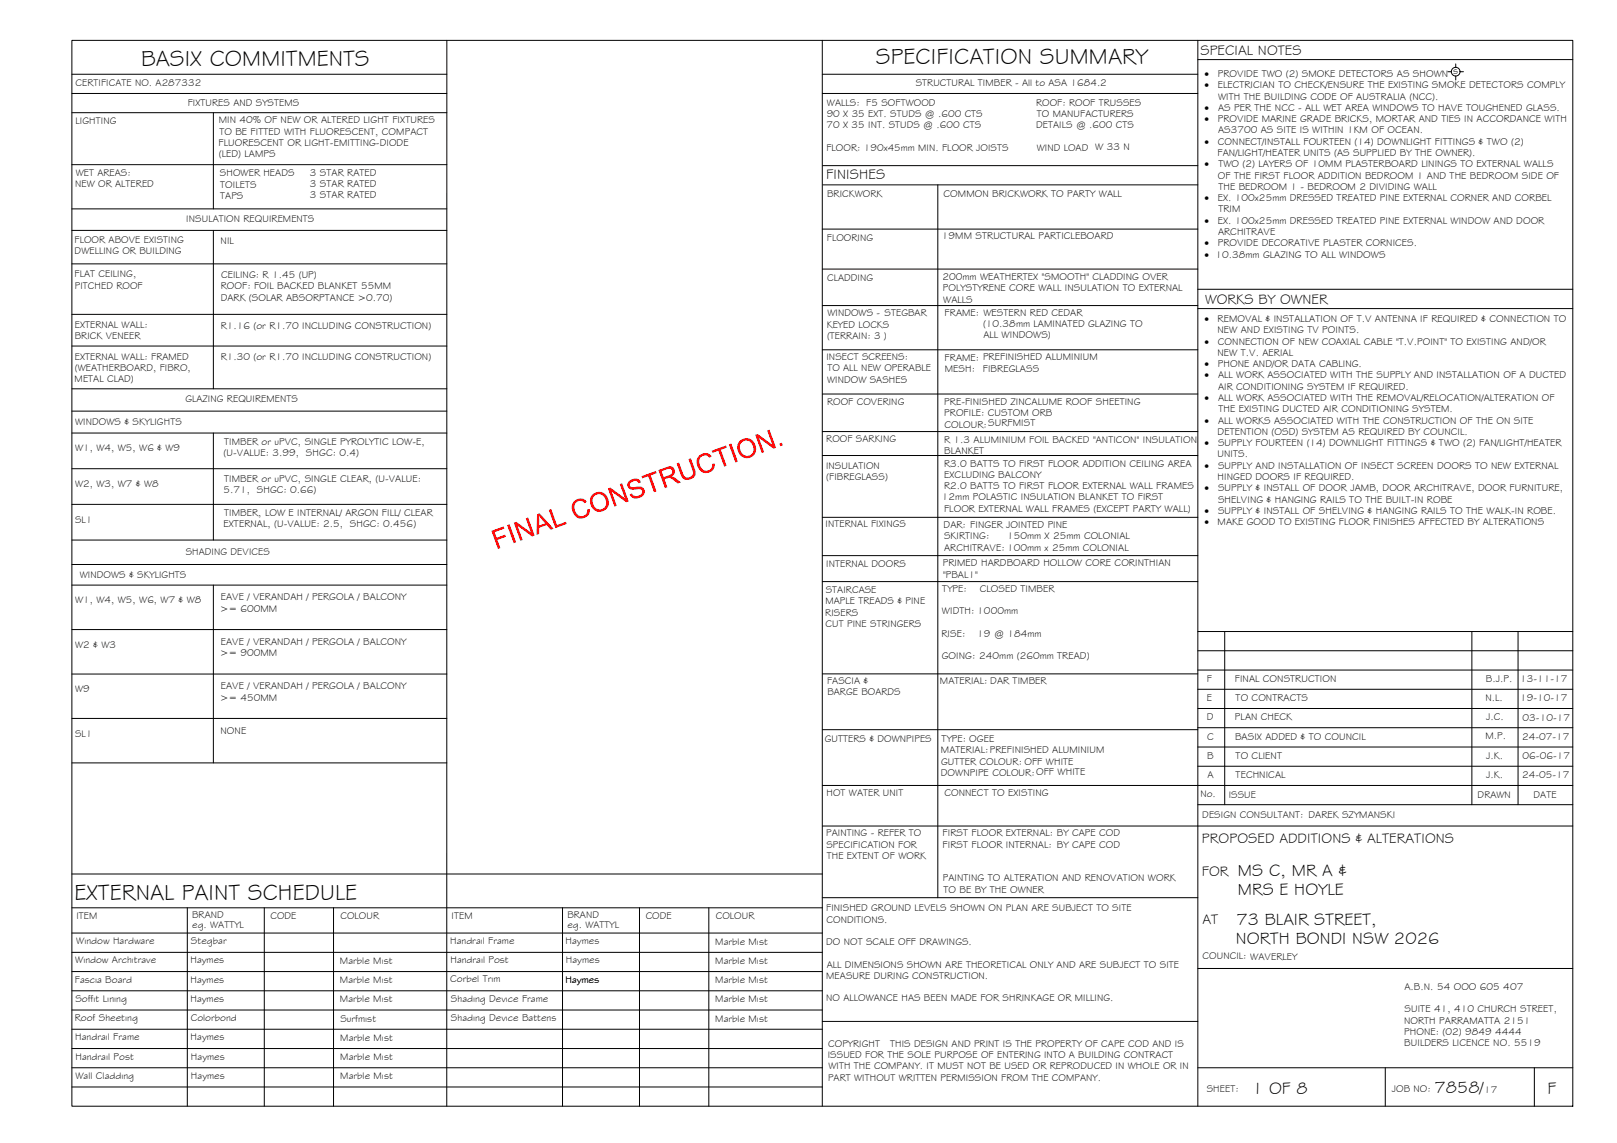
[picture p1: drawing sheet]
<svg xmlns="http://www.w3.org/2000/svg" width="420mm" height="297mm" viewBox="0 0 420 297" stroke-linecap="round" stroke-linejoin="round" font-family="sans-serif">
<defs><g id="words">
<g font-size="5.9">
<text x="36.7" y="17.2">BASIX COMMITMENTS</text>
<text x="227.6" y="16.8">SPECIFICATION SUMMARY</text>
<text x="19.4" y="233.8">EXTERNAL PAINT SCHEDULE</text>
</g>
<g font-size="4.5">
<text x="321.7" y="227.6">MS C, MR A &amp;</text>
<text x="321.7" y="232.7">MRS E HOYLE</text>
<text x="321.1" y="245.4">NORTH BONDI NSW 2026</text>
<text x="321.3" y="240.4">73 BLAIR STREET,</text>
<text x="325.3" y="284.2">1 OF 8</text>
<text x="372.7" y="284.1">7858/</text>
<text x="402.1" y="284.2">F</text>
</g>
<g font-size="3.7">
<text x="311.9" y="14.3">SPECIAL NOTES</text>
<text x="214.7" y="46.6">FINISHES</text>
<text x="313.1" y="79">WORKS BY OWNER</text>
<text x="312.3" y="219.2">PROPOSED ADDITIONS &amp; ALTERATIONS</text>
<text x="312.3" y="227.5">FOR</text>
<text x="312.4" y="240">AT</text>
</g>
<g font-size="2.6">
<text x="19.6" y="22.5">CERTIFICATE NO. A287332</text>
<text x="237.9" y="22.4">STRUCTURAL TIMBER - All to ASA 1684.2</text>
<text x="313" y="20">·</text>
<text x="313" y="22.9">·</text>
<text x="316.4" y="22.9">ELECTRICIAN TO CHECK/ENSURE THE EXISTING SMOKE DETECTORS COMPLY</text>
<text x="316.4" y="20">PROVIDE TWO (2) SMOKE DETECTORS AS SHOWN</text>
<text x="377.6" y="19.2">s</text>
<text x="48.8" y="27.5">FIXTURES AND SYSTEMS</text>
<text x="214.9" y="27.4">WALLS: F5 SOFTWOOD</text>
<text x="269.2" y="27.4">ROOF: ROOF TRUSSES</text>
<text x="313" y="28.8">·</text>
<text x="316.5" y="28.8">AS PER THE NCC - ALL WET AREA WINDOWS TO HAVE TOUGHENED GLASS.</text>
<text x="316.5" y="25.9">WITH THE BUILDING CODE OF AUSTRALIA (NCC).</text>
<text x="19.6" y="32.2">LIGHTING</text>
<text x="56.8" y="32">MIN 40% OF NEW OR ALTERED LIGHT FIXTURES</text>
<text x="57" y="35">TO BE FITTED WITH FLUORESCENT, COMPACT</text>
<text x="214.8" y="33.3">70 X 35 INT. STUDS @ .600 CTS</text>
<text x="214.8" y="30.4">90 X 35 EXT. STUDS @ .600 CTS</text>
<text x="269.2" y="33.3">DETAILS @ .600 CTS</text>
<text x="269.4" y="30.4">TO MANUFACTURERS</text>
<text x="313" y="31.7">·</text>
<text x="316.4" y="31.7">PROVIDE MARINE GRADE BRICKS, MORTAR AND TIES IN ACCORDANCE WITH</text>
<text x="316.5" y="34.7">AS3700 AS SITE IS WITHIN 1KM OF OCEAN.</text>
<text x="56.8" y="37.9">FLUORESCENT OR LIGHT-EMITTING-DIODE</text>
<text x="56.9" y="40.8">(LED) LAMPS</text>
<text x="214.7" y="39.2">FLOOR: 190x45mm MIN. FLOOR JOISTS</text>
<text x="269.4" y="39.2">WIND LOAD W 33 N</text>
<text x="313" y="37.6">·</text>
<text x="316.4" y="40.5">FAN/LIGHT/HEATER UNITS (AS SUPPLIED BY THE OWNER).</text>
<text x="316.5" y="37.6">CONNECT/INSTALL FOURTEEN (14) DOWNLIGHT FITTINGS &amp; TWO (2)</text>
<text x="19.7" y="45.8">WET AREAS:</text>
<text x="57.2" y="45.8">SHOWER HEADS</text>
<text x="80.5" y="45.6">3 STAR RATED</text>
<text x="313" y="43.5">·</text>
<text x="316.5" y="46.4">OF THE FIRST FLOOR ADDITION BEDROOM 1 AND THE BEDROOM SIDE OF</text>
<text x="316.6" y="43.5">TWO (2) LAYERS OF 10MM PLASTERBOARD LININGS TO EXTERNAL WALLS</text>
<text x="19.5" y="48.7">NEW OR ALTERED</text>
<text x="57.2" y="48.7">TOILETS</text>
<text x="57.2" y="51.7">TAPS</text>
<text x="80.5" y="48.6">3 STAR RATED</text>
<text x="80.5" y="51.5">3 STAR RATED</text>
<text x="214.9" y="51.2">BRICKWORK</text>
<text x="245.2" y="51.1">COMMON BRICKWORK TO PARTY WALL</text>
<text x="313" y="52.3">·</text>
<text x="316.4" y="52.3">EX. 100x25mm DRESSED TREATED PINE EXTERNAL CORNER AND CORBEL</text>
<text x="316.6" y="49.3">THE BEDROOM 1 - BEDROOM 2 DIVIDING WALL</text>
<text x="48.4" y="57.8">INSULATION REQUIREMENTS</text>
<text x="313" y="58.1">·</text>
<text x="316.4" y="58.1">EX. 100x25mm DRESSED TREATED PINE EXTERNAL WINDOW AND DOOR</text>
<text x="316.6" y="55.2">TRIM</text>
<text x="19.4" y="63.2">FLOOR ABOVE EXISTING</text>
<text x="57.3" y="63.4">NIL</text>
<text x="214.8" y="62.7">FLOORING</text>
<text x="244.8" y="62.2">19MM STRUCTURAL PARTICLEBOARD</text>
<text x="313" y="64">·</text>
<text x="316.4" y="64">PROVIDE DECORATIVE PLASTER CORNICES.</text>
<text x="316.5" y="61.1">ARCHITRAVE</text>
<text x="19.4" y="66.1">DWELLING OR BUILDING</text>
<text x="313" y="66.9">· 10.38mm GLAZING TO ALL WINDOWS</text>
<text x="19.4" y="72.1">FLAT CEILING,</text>
<text x="19.4" y="75">PITCHED ROOF</text>
<text x="57.3" y="75.2">ROOF: FOIL BACKED BLANKET 55MM</text>
<text x="57.4" y="72.3">CEILING: R 1.45 (UP)</text>
<text x="214.9" y="73.1">CLADDING</text>
<text x="244.9" y="72.8">200mm WEATHERTEX &quot;SMOOTH&quot; CLADDING OVER</text>
<text x="245" y="75.7">POLYSTYRENE CORE WALL INSULATION TO EXTERNAL</text>
<text x="57.3" y="78.2">DARK (SOLAR ABSORPTANCE &gt;0.70)</text>
<text x="215" y="82.2">WINDOWS - STEGBAR</text>
<text x="245.1" y="78.7">WALLS</text>
<text x="245.5" y="82.2">FRAME: WESTERN RED CEDAR</text>
<text x="313" y="83.6">·</text>
<text x="316.4" y="83.6">REMOVAL &amp; INSTALLATION OF T.V ANTENNA IF REQUIRED &amp; CONNECTION TO</text>
<text x="19.4" y="85.2">EXTERNAL WALL:</text>
<text x="19.4" y="88.1">BRICK VENEER</text>
<text x="57.3" y="85.4">R1.16 (or R1.70 INCLUDING CONSTRUCTION)</text>
<text x="214.8" y="85.1">KEYED LOCKS</text>
<text x="214.9" y="88.1">(TERRAIN: 3 )</text>
<text x="255.4" y="85">(10.38mm LAMINATED GLAZING TO</text>
<text x="255.5" y="88">ALL WINDOWS)</text>
<text x="313" y="89.5">·</text>
<text x="316.4" y="86.6">NEW AND EXISTING TV POINTS.</text>
<text x="316.5" y="89.5">CONNECTION OF NEW COAXIAL CABLE &quot;T.V.POINT&quot; TO EXISTING AND/OR</text>
<text x="19.4" y="93.4">EXTERNAL WALL: FRAMED</text>
<text x="57.3" y="93.7">R1.30 (or R1.70 INCLUDING CONSTRUCTION)</text>
<text x="214.7" y="93.6">INSECT SCREENS:</text>
<text x="245.5" y="93.7">FRAME: PREFINISHED ALUMINIUM</text>
<text x="313" y="95.4">·</text>
<text x="316.4" y="92.4">NEW T.V. AERIAL</text>
<text x="316.4" y="95.4">PHONE AND/OR DATA CABLING.</text>
<text x="19.4" y="99.3">METAL CLAD)</text>
<text x="19.4" y="96.4">(WEATHERBOARD, FIBRO,</text>
<text x="214.9" y="99.5">WINDOW SASHES</text>
<text x="215" y="96.5">TO ALL NEW OPERABLE</text>
<text x="245.5" y="96.7">MESH:</text>
<text x="255.4" y="96.6">FIBREGLASS</text>
<text x="313" y="98.3">·</text>
<text x="316.5" y="98.3">ALL WORK ASSOCIATED WITH THE SUPPLY AND INSTALLATION OF A DUCTED</text>
<text x="316.5" y="101.2">AIR CONDITIONING SYSTEM IF REQUIRED.</text>
<text x="48.2" y="104.5">GLAZING REQUIREMENTS</text>
<text x="214.9" y="105.1">ROOF COVERING</text>
<text x="245.3" y="105.3">PRE-FINISHED ZINCALUME ROOF SHEETING</text>
<text x="313" y="104.2">·</text>
<text x="316.5" y="104.2">ALL WORK ASSOCIATED WITH THE REMOVAL/RELOCATION/ALTERATION OF</text>
<text x="316.6" y="107.1">THE EXISTING DUCTED AIR CONDITIONING SYSTEM.</text>
<text x="19.5" y="110.4">WINDOWS &amp; SKYLIGHTS</text>
<text x="245.3" y="108.2">PROFILE: CUSTOM ORB</text>
<text x="245.4" y="111.1">COLOUR:SURFMIST</text>
<text x="313" y="110.1">·</text>
<text x="316.4" y="113">DETENTION (OSD) SYSTEM AS REQUIRED BY COUNCIL.</text>
<text x="316.5" y="110.1">ALL WORKS ASSOCIATED WITH THE CONSTRUCTION OF THE ON SITE</text>
<text x="19.5" y="117.3">W1, W4, W5, W6 &amp; W9</text>
<text x="58.1" y="118.5">(U-VALUE: 3.99, SHGC: 0.4)</text>
<text x="58.3" y="115.5">TIMBER or uPVC, SINGLE PYROLYTIC LOW-E,</text>
<text x="214.7" y="114.9">ROOF SARKING</text>
<text x="245.3" y="115">R 1.3 ALUMINIUM FOIL BACKED &quot;ANTICON&quot; INSULATION</text>
<text x="245.4" y="117.9">BLANKET</text>
<text x="313" y="115.9">·</text>
<text x="316.4" y="118.9">UNITS.</text>
<text x="316.5" y="115.9">SUPPLY FOURTEEN (14) DOWNLIGHT FITTINGS &amp; TWO (2) FAN/LIGHT/HEATER</text>
<text x="58.3" y="125.3">TIMBER or uPVC, SINGLE CLEAR, (U-VALUE:</text>
<text x="214.6" y="121.9">INSULATION</text>
<text x="214.7" y="124.9">(FIBREGLASS)</text>
<text x="245.3" y="121.2">R3.0 BATTS TO FIRST FLOOR ADDITION CEILING AREA</text>
<text x="245.3" y="124.2">EXCLUDING BALCONY</text>
<text x="313" y="121.8">·</text>
<text x="316.4" y="124.7">HINGED DOORS IF REQUIRED.</text>
<text x="316.5" y="121.8">SUPPLY AND INSTALLATION OF INSECT SCREEN DOORS TO NEW EXTERNAL</text>
<text x="19.5" y="126.6">W2, W3, W7 &amp; W8</text>
<text x="58" y="128.2">5.71, SHGC: 0.66)</text>
<text x="244.8" y="130">12mm POLASTIC INSULATION BLANKET TO FIRST</text>
<text x="245.3" y="127.1">R2.0 BATTS TO FIRST FLOOR EXTERNAL WALL FRAMES</text>
<text x="313" y="127.7">·</text>
<text x="316.5" y="127.7">SUPPLY &amp; INSTALL OF DOOR JAMB, DOOR ARCHITRAVE, DOOR FURNITURE,</text>
<text x="316.5" y="130.6">SHELVING &amp; HANGING RAILS TO THE BUILT-IN ROBE</text>
<text x="19.5" y="135.8">SL1</text>
<text x="58.1" y="137">EXTERNAL, (U-VALUE: 2.5, SHGC: 0.456)</text>
<text x="58.3" y="134.1">TIMBER, LOW E INTERNAL/ ARGON FILL/ CLEAR</text>
<text x="214.5" y="137.1">INTERNAL FIXINGS</text>
<text x="245.2" y="137.2">DAR: FINGER JOINTED PINE</text>
<text x="245.3" y="133">FLOOR EXTERNAL WALL FRAMES (EXCEPT PARTY WALL)</text>
<text x="313" y="133.6">·</text>
<text x="313" y="136.5">·</text>
<text x="316.4" y="136.5">MAKE GOOD TO EXISTING FLOOR FINISHES AFFECTED BY ALTERATIONS</text>
<text x="316.5" y="133.6">SUPPLY &amp; INSTALL OF SHELVING &amp; HANGING RAILS TO THE WALK-IN ROBE.</text>
<text x="245.3" y="140.2">SKIRTING:</text>
<text x="245.3" y="143.1">ARCHITRAVE: 100mm x 25mm COLONIAL</text>
<text x="261.7" y="140.2">150mm X 25mm COLONIAL</text>
<text x="48.3" y="144.3">SHADING DEVICES</text>
<text x="214.7" y="147.2">INTERNAL DOORS</text>
<text x="245" y="147.2">PRIMED HARDBOARD HOLLOW CORE CORINTHIAN</text>
<text x="20.7" y="150.2">WINDOWS &amp; SKYLIGHTS</text>
<text x="214.6" y="154.2">STAIRCASE</text>
<text x="244.8" y="153.7">TYPE:</text>
<text x="245" y="150.1">&quot;PBAL1&quot;</text>
<text x="254.6" y="153.7">CLOSED TIMBER</text>
<text x="19.5" y="156.8">W1, W4, W5, W6, W7 &amp; W8</text>
<text x="57.2" y="159">&gt;= 600MM</text>
<text x="57.3" y="156">EAVE / VERANDAH / PERGOLA / BALCONY</text>
<text x="214.4" y="160">RISERS</text>
<text x="214.5" y="157.1">MAPLE TREADS &amp; PINE</text>
<text x="244.8" y="159.6">WIDTH: 1000mm</text>
<text x="57.3" y="167.6">EAVE / VERANDAH / PERGOLA / BALCONY</text>
<text x="214.5" y="163">CUT PINE STRINGERS</text>
<text x="244.6" y="165.4">RISE:</text>
<text x="253.9" y="165.4">19 @ 184mm</text>
<text x="19.5" y="168.4">W2 &amp; W3</text>
<text x="57.2" y="170.5">&gt;= 900MM</text>
<text x="244.7" y="171.3">GOING: 240mm (260mm TREAD)</text>
<text x="19.5" y="179.9">W9</text>
<text x="57.3" y="179.1">EAVE / VERANDAH / PERGOLA / BALCONY</text>
<text x="214.9" y="177.8">FASCIA &amp;</text>
<text x="244.2" y="177.8">MATERIAL: DAR TIMBER</text>
<text x="313.6" y="177.2">F</text>
<text x="320.9" y="177.2">FINAL CONSTRUCTION</text>
<text x="386.1" y="177.1">B.J.P.</text>
<text x="395" y="177.3">13-11-17</text>
<text x="57.2" y="182.1">&gt;= 450MM</text>
<text x="215" y="180.7">BARGE BOARDS</text>
<text x="313.6" y="182.2">E</text>
<text x="321.1" y="182.2">TO CONTRACTS</text>
<text x="386" y="182.1">N.L.</text>
<text x="395" y="182.3">19-10-17</text>
<text x="19.5" y="191.5">SL1</text>
<text x="57.3" y="190.6">NONE</text>
<text x="313.6" y="187.2">D</text>
<text x="320.9" y="187.2">PLAN CHECK</text>
<text x="386.2" y="187.1">J.C.</text>
<text x="395.6" y="187.3">03-10-17</text>
<text x="214.3" y="192.7">GUTTERS &amp; DOWNPIPES</text>
<text x="244.5" y="195.8">MATERIAL:PREFINISHED ALUMINIUM</text>
<text x="244.7" y="192.9">TYPE: OGEE</text>
<text x="313.7" y="197.2">B</text>
<text x="313.7" y="192.2">C</text>
<text x="320.9" y="192.2">BASIX ADDED &amp; TO COUNCIL</text>
<text x="321.1" y="197.2">TO CLIENT</text>
<text x="386" y="192.1">M.P.</text>
<text x="386.2" y="197.1">J.K.</text>
<text x="395.5" y="192.3">24-07-17</text>
<text x="395.6" y="197.3">06-06-17</text>
<text x="244.5" y="201.7">DOWNPIPE COLOUR:OFF WHITE</text>
<text x="244.5" y="198.7">GUTTER COLOUR: OFF WHITE</text>
<text x="313.7" y="202.2">A</text>
<text x="321.1" y="202.2">TECHNICAL</text>
<text x="386.2" y="202.1">J.K.</text>
<text x="395.5" y="202.3">24-05-17</text>
<text x="214.8" y="206.8">HOT WATER UNIT</text>
<text x="245.4" y="207">CONNECT TO EXISTING</text>
<text x="311.9" y="207.1">No.</text>
<text x="319.3" y="207.3">ISSUE</text>
<text x="383.9" y="207.5">DRAWN</text>
<text x="398.5" y="207.4">DATE</text>
<text x="312.4" y="212.6">DESIGN CONSULTANT: DAREK SZYMANSKI</text>
<text x="214.7" y="217.3">PAINTING - REFER TO</text>
<text x="214.7" y="220.3">SPECIFICATION FOR</text>
<text x="244.9" y="217.3">FIRST FLOOR EXTERNAL: BY CAPE COD</text>
<text x="244.9" y="220.3">FIRST FLOOR INTERNAL: BY CAPE COD</text>
<text x="214.8" y="223.2">THE EXTENT OF WORK</text>
<text x="245" y="229">PAINTING TO ALTERATION AND RENOVATION WORK</text>
<text x="245.1" y="232">TO BE BY THE OWNER</text>
<text x="19.8" y="238.9">ITEM</text>
<text x="49.9" y="238.6">BRAND</text>
<text x="70.3" y="238.9">CODE</text>
<text x="88.5" y="238.8">COLOUR</text>
<text x="117.3" y="238.9">ITEM</text>
<text x="147.4" y="238.6">BRAND</text>
<text x="167.8" y="238.9">CODE</text>
<text x="186" y="238.8">COLOUR</text>
<text x="214.7" y="236.8">FINISHED GROUND LEVELS SHOWN ON PLAN ARE SUBJECT TO SITE</text>
<text x="214.8" y="239.7">CONDITIONS.</text>
<text x="19.8" y="245.4">Window Hardware</text>
<text x="49.6" y="245.4">Stegbar</text>
<text x="50" y="241.1">eg. WATTYL</text>
<text x="117" y="245.4">Handrail Frame</text>
<text x="147" y="245.4">Haymes</text>
<text x="147.5" y="241.1">eg. WATTYL</text>
<text x="185.9" y="245.5">Marble Mist</text>
<text x="214.7" y="245.6">DO NOT SCALE OFF DRAWINGS.</text>
<text x="19.5" y="250.3">Window Architrave</text>
<text x="49.5" y="250.4">Haymes</text>
<text x="88.3" y="250.5">Marble Mist</text>
<text x="117" y="250.4">Handrail Post</text>
<text x="147.1" y="250.4">Haymes</text>
<text x="185.9" y="250.5">Marble Mist</text>
<text x="214.8" y="251.5">ALL DIMENSIONS SHOWN ARE THEORETICAL ONLY AND ARE SUBJECT TO SITE</text>
<text x="312.5" y="249.3">COUNCIL: WAVERLEY</text>
<text x="19.5" y="255.3">Fascia Board</text>
<text x="49.5" y="255.4">Haymes</text>
<text x="88.3" y="255.5">Marble Mist</text>
<text x="117" y="255.3">Corbel Trim</text>
<text x="146.9" y="255.4">Haymes</text>
<text x="185.9" y="255.5">Marble Mist</text>
<text x="214.7" y="254.4">MEASURE DURING CONSTRUCTION.</text>
<text x="364.9" y="257.3">A.B.N. 54 OOO 605 407</text>
<text x="19.6" y="260.4">Soffit Lining</text>
<text x="49.5" y="260.4">Haymes</text>
<text x="88.3" y="260.5">Marble Mist</text>
<text x="117.2" y="260.4">Shading Device Frame</text>
<text x="185.9" y="260.5">Marble Mist</text>
<text x="214.7" y="260.3">NO ALLOWANCE HAS BEEN MADE FOR SHRINKAGE OR MILLING.</text>
<text x="364.9" y="263.1">SUITE 41, 410 CHURCH STREET,</text>
<text x="19.4" y="265.4">Roof Sheeting</text>
<text x="49.6" y="265.3">Colorbond</text>
<text x="88.4" y="265.5">Surfmist</text>
<text x="117.2" y="265.4">Shading Device Battens</text>
<text x="185.9" y="265.5">Marble Mist</text>
<text x="364.8" y="266">NORTH PARRAMATTA 2151</text>
<text x="364.9" y="269">PHONE: (02) 9849 4444</text>
<text x="19.5" y="270.4">Handrail Frame</text>
<text x="19.6" y="275.4">Handrail Post</text>
<text x="49.5" y="270.4">Haymes</text>
<text x="49.6" y="275.4">Haymes</text>
<text x="88.4" y="270.5">Marble Mist</text>
<text x="88.4" y="275.5">Marble Mist</text>
<text x="215.1" y="274.9">ISSUED FOR THE SOLE PURPOSE OF ENTERING INTO A BUILDING CONTRACT</text>
<text x="215.2" y="272">COPYRIGHT</text>
<text x="231.3" y="272">THIS DESIGN AND PRINT IS THE PROPERTY OF CAPE COD AND IS</text>
<text x="364.9" y="271.9">BUILDERS LICENCE NO. 5519</text>
<text x="19.6" y="280.4">Wall Cladding</text>
<text x="49.6" y="280.4">Haymes</text>
<text x="88.4" y="280.5">Marble Mist</text>
<text x="215.2" y="280.8">PART WITHOUT WRITTEN PERMISSION FROM THE COMPANY.</text>
<text x="215.3" y="277.9">WITH THE COMPANY. IT MUST NOT BE USED OR REPRODUCED IN WHOLE OR IN</text>
<text x="313.6" y="283.8">SHEET:</text>
<text x="361.7" y="283.9">JOB NO:</text>
<text x="385.6" y="284.1">17</text>
</g>
</g></defs>
<!-- layer: BORDER -->
<g fill="none" stroke="#000" stroke-width=".26">
<path d="M18.7 10.5h390v277h-390zM116.1 10.5v277M213.7 19.3h97.5M213.7 10.5v277M311.2 15.5h97.5M311.2 10.5v277M213.7 24.3h97.5M213.7 59.5h97.5M213.8 48h97.4M213.8 43h97.4M243.7 48v185.3M213.7 79.4h97.5"/>
<path d="M213.7 69.9h97.5M311.2 75.2h97.5M213.7 90.9h97.5M311.2 80.2h97.5M213.7 112.2h97.5M213.7 102.4h97.5M213.7 118.4h97.5M213.7 134.4h97.5M213.7 144.4h97.5M213.7 151.1h97.5M213.7 175.1h97.5M311.2 179.1h97.5"/>
<path d="M311.2 174.1h97.5M311.2 169.1h97.5M311.2 164.1h97.5M318.2 164.1v45M382.4 164.1v45M394.4 164.1v45M213.7 189.6h97.5M311.2 199.1h97.5M311.2 194.1h97.5M311.2 189.1h97.5M311.2 184.1h97.5M213.7 204.1h195"/>
<path d="M213.7 214.7h195M311.2 209.1h97.5M18.7 227.1h195M18.7 235.9h195M48.7 235.9v51.6M68.7 235.9v51.6M86.7 235.9v51.6M146.2 235.9v51.6M166.2 235.9v51.6M184.2 235.9v51.6M213.7 233.3h97.5M18.7 242.5h195"/>
<path d="M18.7 247.5h195M18.7 252.5h195M18.7 257.5h195M311.2 251.7h97.5M18.7 277.5h195M18.7 262.5h195M18.7 267.5h195M18.7 272.5h195M213.7 265.4h97.5M311.2 277.5h97.5M359.9 277.5v10M398.7 277.5v10"/>
<path d="M18.7 282.5h195"/>
</g>
<!-- layer: BASIX -->
<g fill="none" stroke="#000" stroke-width=".26">
<path d="M18.7 19.3h97.4M18.7 24.3h97.4M18.7 29.3h97.4M55.4 29.3v25M18.7 42.8h97.4M18.7 54.3h97.4M18.7 59.9h97.4M55.4 59.9v41.1M18.7 68.6h97.4M18.7 81.7h97.4M18.7 89.9h97.4M18.7 106.8h97.4"/>
<path d="M18.7 112.5h97.4M18.7 101h97.4M55.4 112.5v27.8M18.7 121.8h97.4M18.7 131.1h97.4M18.7 146.7h97.4M18.7 152.1h97.4M18.7 140.3h97.4M55.4 152.1v46.2M18.7 163.6h97.4M18.7 175.2h97.4M18.7 198.3h97.4"/>
</g>
<!-- layer: SERVICES -->
<g fill="none" stroke="#000" stroke-width=".26">
<path d="M376.2 18.6h.9M378.3 16.6v.9M378.3 19.8v1M379.4 18.6h.9"/>
<circle cx="378.2" cy="18.6" r="1.13"/>
</g>
<!-- layer: Stamp - Final Construction -->
<g fill="#f00">
<path d="M127.7 138l3.2-1.2 .1 .6-2.5 .9 .5 1.5 2.2-.8 .3 .5-2.3 .8 .8 2.1-.6 .3z"/>
<path d="M131.8 136.5l.6-.3 1.7 4.7-.6 .3z"/>
<path d="M133.5 135.8l.6-.2 3.9 2.8-1.4-3.7 .6-.2 1.7 4.7-.6 .2-3.8-2.8 1.3 3.7-.6 .2z"/>
<path d="M142.6 132.5l.6-.2 1.5 4.2 2.4-.9 .1 .6-2.9 1z"/>
<path d="M149 130.4l.8-.6 1.1-.2 .8 .1 .6 .6 .1 .1-.5 .4-.9-.6-.9 .1-.6 .5-.3 1 .6 1.7 1 .6 1.3-.3 .4-.7 .1-.7 .6-.1-.1 1.2-.6 .7-.9 .5-.8 .1-.7-.2-.7-.6-.6-.9-.2-.8v-1.1z"/>
<path d="M158 127l.6-.3 3.8 2.8-1.4-3.7 .6-.2 1.8 4.7-.7 .2-3.8-2.8 1.3 3.7-.5 .2z"/>
<path d="M163.3 125.2l.9-.6 1.2-.2 .6 .2 .5 .7-.5 .3-.4-.5-.6-.1-1.1 .4a.73 .73 0 0 0-.1 1 .73 .73 0 0 0 1 .2l1.5-.1 .8 .3 .4 1.1-.6 1.1-1.5 .6-.8-.1-.6-.5-.4-.5 .6-.3 .5 .6 1 .1 .8-.4 .4-.7-.4-.6h-2.3l-.7-.2-.5-.9z"/>
<path d="M166.7 123.8l3.7-1.4 .2 .6-1.5 .5 1.5 4.2-.7 .2-1.5-4.1-1.5 .5z"/>
<path d="M175.8 120.5l.6-.3 1.5 3.6 .5 .3 .8-.1 .7-.5 .2-.5-1.2-3.7 .6-.2 1.2 3.5v.7l-.3 .6-.5 .4-.9 .4h-.8l-.6-.2-.7-1z"/>
<path d="M181.6 118.5l.7-.5 .9-.3 1 .2 .6 .5 .1 .2-.6 .4-.8-.6-1 .1-.7 .7-.1 1 .7 1.6 1 .6 1.2-.5 .4-.6v-.7l.7-.1-.1 1.1-.6 .8-.7 .4-1 .2-.8-.2-.6-.6-.6-1-.3-1 .1-.9z"/>
<path d="M184.9 117.1l3.7-1.3 .2 .5-1.5 .6 1.5 4.1-.6 .3-1.5-4.2-1.6 .6z"/>
<path d="M189.4 115.5l.6-.2 1.7 4.7-.6 .2z"/>
<path d="M196.2 113l.7-.2 3.8 2.8-1.4-3.7 .6-.2 1.7 4.7-.6 .2-3.8-2.8 1.3 3.7-.6 .2z"/>
<path d="M202.5 115.3l.7-.2 .2 .6-.7 .3z"/>
<path d="M139.5 133.6l.7-.2 3.6 4-.7 .3-1-1.3-2 .8v1.6l-.7 .2zM140 134l.1 2.6 1.6-.6z"/>
<path d="M153.8 128.7l.8-.6 .9-.3 1.1 .2 .8 .6 .5 .8 .3 1-.2 1.2-.6 .8-.7 .4-1.1 .2-.7-.2-.7-.4-.6-.9-.3-1.1 .1-.9zM154.5 128.9l-.5 1 .1 .9 .3 .8 .5 .6 .7 .2 1.3-.3 .5-.7 .1-.9-.6-1.5-1-.6-.7 .1z"/>
<path d="M171.1 122.2l2.7-1 .9 .1 .5 .6 .2 .8-.3 .7-.7 .4 .8 .3 1.7 1.3-.7 .2-2.2-1.4-1.3 .4 .7 2-.6 .3zM171.9 122.5l.6 1.5 1.8-.7 .4-.6-.1-.5-.5-.4z"/>
<path d="M192.1 114.7l.6-.5 1-.3h.8l.9 .5 .7 .8 .4 1.2-.1 .9-.5 1-.8 .5-1 .3-.8-.2-.8-.5-.6-.9-.3-.9v-.9zM192.8 114.9l-.6 1 .1 .8 .4 1 1.1 .8 1.2-.3 .6-.5 .2-.7-.1-.8-.4-1-.5-.5-.8-.2z"/>
</g>
<!-- layer: BASIX -->
<path d="M18.7 186.7h97.4" fill="none" stroke="#000" stroke-width=".26"/>
<use href="#words"/>
</svg>
